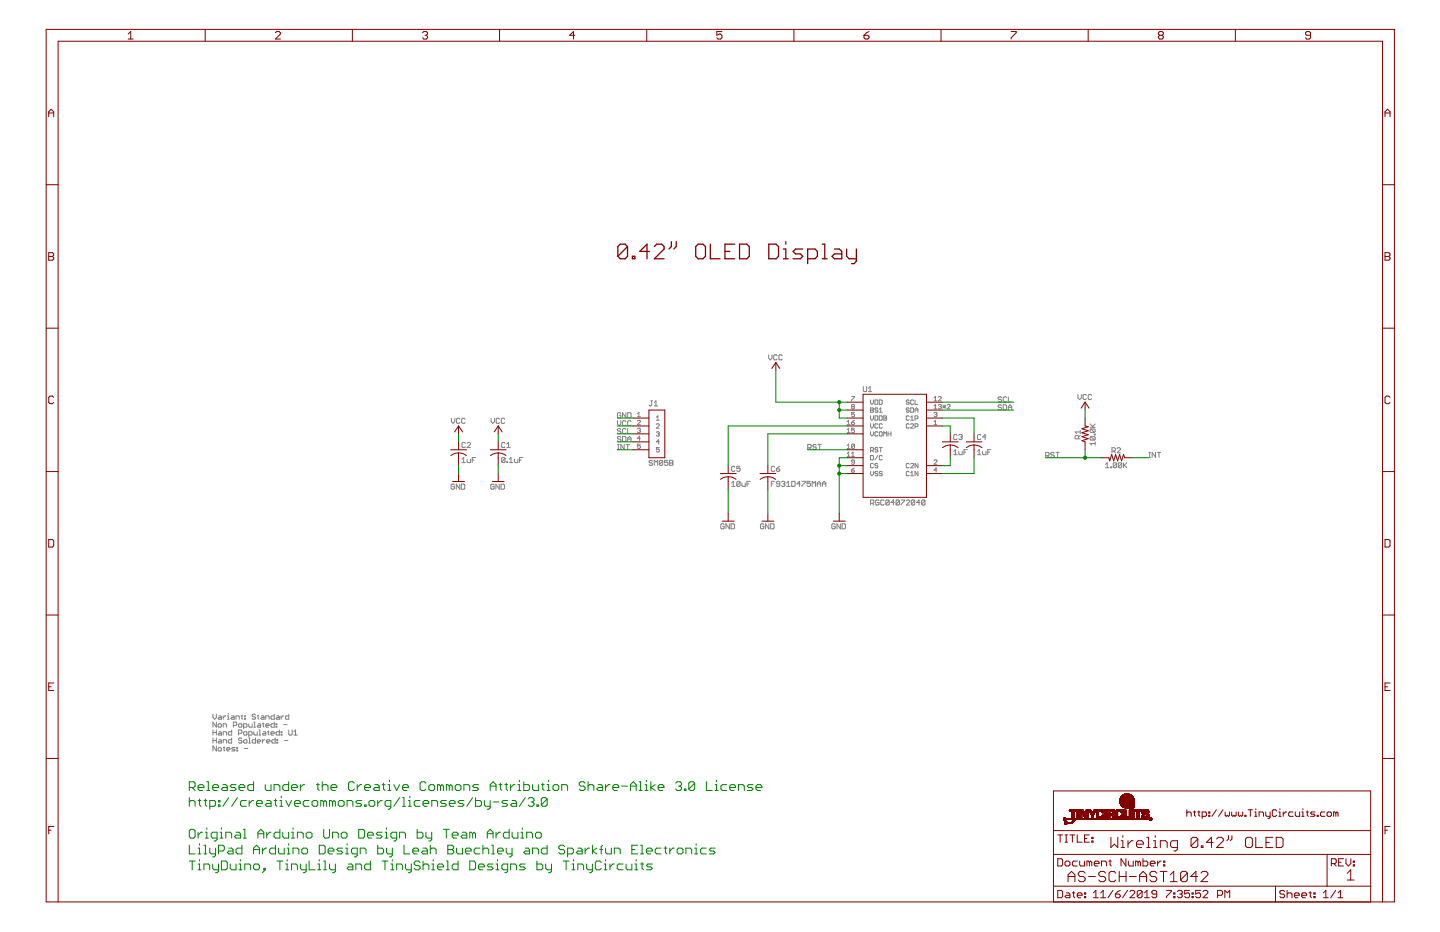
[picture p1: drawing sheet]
<svg xmlns="http://www.w3.org/2000/svg" width="432mm" height="279mm" viewBox="0 0 432 279" stroke-linecap="round" stroke-linejoin="round" font-family="sans-serif">
<g fill="none" stroke="#808080" stroke-width=".3">
<path d="M230.5 106.4v1l.5 .5 .5-.5v-1M233 106.6l-.2-.2h-.5l-.3 .2v1l.3 .3h.5l.2-.3M234.6 106.6l-.3-.2h-.5l-.2 .2v1l.2 .3h.5l.3-.3M255.4 118.9h.8l-.8 1.3M258.9 115.9v1.3l.2 .2h.5l.3-.2v-1.3M260.4 117.4h1M260.4 116.4l.5-.5v1.5M261 119.9v.9l.5 .4 .4-.4v-.9M262.4 119.9h.6l.2 .2v.9l-.2 .2h-.6zM263.7 119.9h.6l.2 .2v.9l-.2 .2h-.6zM274.4 119.9v1.3h.9M280.1 119.3l.4-.4v1.3"/>
<path d="M281.4 119.1l.2-.2 .7 .2-.9 1.1h.9M300.3 119.2l-.2-.2h-.5l-.3 .2 .3 .5h.5l.2 .3-.2 .5h-.5l-.3-.3M301.8 119.2l-.2-.2h-.5l-.3 .2v1l.3 .3h.5l.2-.3M302.4 119v1.5h1M323.2 118.3v1l.5 .5 .6-.5v-1M325.8 118.5l-.3-.2h-.5l-.2 .2v1l.2 .3h.5l.3-.3M327.3 118.5l-.2-.2h-.5l-.3 .2v1l.3 .3h.5l.2-.3M135.4 125.4v1l.5 .5 .5-.5v-1M137.9 125.6l-.3-.2h-.5l-.2 .2v1.1l.2 .2h.5l.3-.2M138.5 138.7h1.1M138.5 137.7l.5-.5v1.5M139.4 125.6l-.2-.2h-.5l-.3 .2v1.1l.3 .2h.5l.2-.2"/>
<path d="M139.6 132.9l-.3-.2h-.5l-.3 .2v1l.3 .3h.5l.3-.3M140.1 137.7v.7l.2 .3h.8v-1M140.1 132.9l.2-.2h.5l.3 .2v.3l-1 1h1M141.6 137.9h.5M142.6 137.2h-1v1.5M147.3 125.4v1l.5 .5 .5-.5v-1M149.8 125.6l-.3-.2h-.5l-.2 .2v1.1l.2 .2h.5l.3-.2M151.3 125.6l-.2-.2h-.5l-.3 .2v1.1l.3 .2h.5l.2-.2M151.4 137.4l-.2-.2h-.5l-.3 .2v1M151.4 132.9l-.2-.2h-.5l-.3 .2v1l.3 .3h.5l.2-.3M151.4 137.4v1l-.2 .3h-.5l-.3-.3M151.4 137.4l-1 1"/>
<path d="M152 138.4h.2v.3h-.2zM152 134.2h1M152 133.2l.5-.5v1.5M152.7 137.7l.5-.5v1.5M152.7 138.7h1M154.3 137.7v.7l.2 .3h.8v-1M155.8 137.9h.5M156.8 137.2h-1v1.5M185.1 134.8h.6M185.1 126.1v1l.6 .5 .5-.5v-1M185.1 133.2h.6M185.4 133.2v1.6"/>
<path d="M186.2 128.7l-.3-.2h-.5l-.3 .2 .3 .5h.5l.3 .3-.3 .5h-.5l-.3-.2M186.2 131.1l-.3-.2h-.5l-.3 .2 .3 .5h.5l.3 .3-.3 .5h-.5l-.3-.3M186.2 124l-.3-.3h-.5l-.3 .3v1l.3 .2h.5l.3-.2v-.5h-.5M186.7 130.9h.7l.3 .2v1l-.3 .3h-.7zM187.2 133.2v1.6l-1-1.6v1.6M187.7 128.7l-.3-.2h-.5l-.2 .2v1.1l.2 .2h.5l.3-.2M187.7 123.7v1.5l-1-1.5v1.5M187.7 126.4l-.3-.3h-.5l-.2 .3v1l.2 .2h.5l.3-.2M187.7 133.2h1M188.2 123.7h.8l.2 .3v1l-.2 .2h-.8zM188.2 128.5v1.5h1M188.2 132.4v-1l.5-.5 .5 .5v1"/>
<path d="M188.2 133.2v1.6M188.2 131.6h1M189.2 126.4l-.2-.3h-.5l-.3 .3v1l.3 .2h.5l.2-.2M191.1 126.2l.3-.2 .6 .2-.9 1.1h.9M191.1 124.1l.5-.5v1.3M191.1 124.9h.9M191.1 128.6l.7-.2 .2 .2-.2 .4M191.6 129h.2M191.8 129l.2 .2-.2 .5-.7-.2M192 133.1h-.9v.7l.5-.2 .4 .2-.2 .7-.7-.3M192 131.4h-.9l.7-.7v1.4M195.2 120.2h.5"/>
<path d="M195.4 120.2v1.2l-.2 .3-.6-.3M195.7 138.3l-.3-.3h-.5l-.3 .5 .3 .3h.5l.3 .5-.3 .2-.8-.2M196.2 139.5v-1.5l.5 .5 .5-.5v1.5M196.2 121.7h1M196.2 120.7l.5-.5v1.5M196.8 127.3l.2-.3 .7 .3-.9 1.1h.9M196.8 129.6l.7-.2 .2 .2-.2 .5M196.8 125.1l.5-.4v1.3M196.8 126h.9M197.3 130.1h.2M197.5 130.1l.2 .2-.2 .4-.7-.2M197.7 134.2h-.9v.6l.5-.2 .4 .2-.2 .7-.7-.2"/>
<path d="M197.7 132.5h-.9l.7-.7v1.3M198.7 138.3l-.2-.3h-.5l-.3 .3v1M198.7 138.3v1l-.2 .2-.8-.2M198.7 138.3l-1 1M200.3 138h-1v.8l.5-.3 .5 .3v.5l-.3 .2-.7-.2M200.8 138h.7l.3 .3-.3 .5 .3 .5-.3 .2h-.7zM200.8 138.8h.7M221.9 139.8h-1v.7l.5-.2 .5 .2v.6l-.2 .2h-.5l-.3-.2M233.8 139.8l-1 .7M242.2 134.3h.8l.2-.3v-.5l-.2-.3h-.8v1.6M242.7 134.3l.5 .5M244.8 133.5l-.3-.3h-.5l-.2 .3 .2 .5h.5l.3 .3-.3 .5h-.5l-.2-.3"/>
<path d="M245.3 133.2h1M245.8 133.2v1.6M254 127.3h.9M254 129.7h.9M254 134.5h.9M254 133.6l.5-.5v1.4M254 126.4l.5-.4v1.3M254 128.8l.5-.4v1.3M254 136l.5-.5v1.3M254 136.8h.9M255.4 126.7h.6l.2 .4-.6 .2zM255.4 136.8h.8"/>
<path d="M255.4 136l.4-.5v1.3M255.6 121.9l-.2-.2 .2-.5 .6 .3-.2 .4M255.6 121.9l-.2 .2 .2 .5 .6-.3-.2-.4M255.6 121.9h.4M256.2 138.5h-.6l-.2-.2 .2-.4 .6 .2v.9l-.2 .2-.6-.2M256.2 123.6h-.8v.7l.6-.2 .2 .6-.2 .2-.6-.2M256.2 128.4h-.8v.6l.6-.2 .2 .7-.2 .2-.6-.2M256.2 133.3l-.6-.2-.2 .2v.9M256.2 133.3v.9l-.2 .3-.6-.3M256.2 133.3l-.8 .9M256.2 126l-.8 .7M261 122.3h.7l.2 .2-.2 .4 .2 .5-.2 .2h-.7z"/>
<path d="M261 124.7v.8l.5 .5 .4-.5v-.8M261 127v.9l.5 .5 .4-.5v-.9M261 129.4v.9l.5 .4 .4-.4v-.9M261 135h.7l.2-.2-.2-.6h-.7v1.3M261 136.6h.7l.2 .2v.8l-.2 .3h-.7zM261 122.9h.7M261.5 135l.4 .5M261.9 139.1l-.2-.2-.7 .2v.9l.3 .3 .6-.3M262.4 124.7h.6l.2 .2v.9l-.2 .2h-.6zM263.2 139.1l-.2-.2-.6 .2 .2 .5 .6 .2-.2 .5-.6-.3M263.2 127.3l-.2-.3-.6 .3v.8l.2 .3 .6-.3M263.2 134.4l-.6-.2-.2 .4 .6 .2 .2 .5-.2 .2-.6-.2"/>
<path d="M263.2 129.6l-.2-.2-.6 .2v.9l.2 .2 .6-.2M263.2 122.5l-.6-.2-.2 .4 .6 .2 .2 .5-.2 .2-.6-.2M263.2 136.6l-.8 1.3M263.7 122.7l.4-.4v1.3M263.7 134.2h.8M263.7 124.7h.6l.2 .2v.9l-.2 .2h-.6zM263.7 123.6h.8M263.9 129.4l.6 .2v.9l-.2 .2-.6-.2v-.9zM264.1 134.2v1.3M264.5 136.8l-.2-.2-.6 .2v.8l.2 .3 .6-.3M264.5 127.3l-.2-.3-.6 .3v.8l.2 .3 .6-.3M265 124.7h.6l.3 .2-.3 .4 .3 .5-.3 .2h-.6z"/>
<path d="M265 130.7v-1.3l.4 .5 .5-.5v1.3M265 125.3h.6M266.3 130.1h.9M266.3 129.4v1.3M267.2 129.4v1.3M272.6 120.1l-.2-.2-.6 .2 .2 .5 .6 .2-.2 .4-.6-.2M272.6 139.1l-.2-.2-.6 .2v.9l.2 .3 .6-.3M272.6 124.9l-.2-.2-.6 .2v.9l.2 .2 .6-.2M272.6 127.3l-.2-.3-.6 .3v.8l.2 .3 .6-.3M272.6 122.5l-.6-.2-.2 .4 .6 .2 .2 .5-.2 .2-.6-.2M273.1 139.1l.2-.2 .6 .2-.8 1.2h.8M273.1 126h.8"/>
<path d="M273.1 127.3l.2-.3 .6 .3-.8 1.1h.8M273.1 122.3h.6l.2 .2v.9l-.2 .2h-.6zM273.1 125.1l.4-.4v1.3M273.9 120.1l-.2-.2-.6 .2v.9l.2 .2 .6-.2M274.4 127.9h.6l.3-.6-.3-.3h-.6v1.4M274.4 123.6v-.9l.4-.4 .5 .4v.9M274.4 125.5h.6l.3-.6-.3-.2h-.6v1.3M274.4 122.9h.9M275.3 138.9v1.4l-.9-1.4v1.4M280.1 120.2h.8M280.1 127.3h.8M280.1 138.1l.2-.2 .6 .2-.8 1.1h.8"/>
<path d="M280.1 126.4l.4-.4v1.3M280.1 121.7l.4-.5v1.4M280.1 123.8l.6-.2 .2 .2-.2 .5M280.1 122.6h.8M280.5 124.3h.2M280.7 124.3l.2 .2-.2 .4-.6-.2M281.4 121.5l.6-.3 .3 .3-.3 .4M281.8 121.9h.2M282 121.9l.3 .2-.3 .5-.6-.3M282.7 121.9h.9M282.7 121.5l.9 .8M283.1 121.5v.8"/>
<path d="M283.6 121.5l-.9 .8M284 121.5l.2-.3 .7 .3-.9 1.1h.9M286 135.3l.5-.5v1.5M286 136.3h1M287 130.5l-.3-.2h-.5l-.2 .2v1l.2 .3h.5l.3-.3M287.5 135.3v.8l.3 .2h.7v-1M287.5 130.5l.3-.2h.5l.2 .2-.2 .5M288 131h.3M288.3 131l.2 .3-.2 .5h-.5l-.3-.3M289.1 135.6h.5M290.1 134.8h-1v1.5M293.1 136.3h1"/>
<path d="M293.1 135.3l.5-.5v1.5M294.1 130.5l-.2-.2h-.5l-.3 .2v1l.3 .3h.5l.2-.3M294.6 135.3v.8l.3 .2h.8v-1M295.7 131h-1.1l.8-.7v1.5M296.2 135.6h.5M297.2 134.8h-1v1.5M300.3 121.6l-.2-.3h-.5l-.3 .6 .3 .2h.5l.2 .5-.2 .3h-.5l-.3-.3M300.8 121.3h.8l.2 .3v1l-.2 .3h-.8zM302.4 122.1h1M302.4 122.9v-1l.5-.6 .5 .6v1M313.6 136.6h.7l.3-.2v-.5l-.3-.3h-.7v1.5M314.1 136.6l.5 .5"/>
<path d="M316.1 135.9l-.3-.3h-.5l-.2 .3 .2 .5h.5l.3 .2-.3 .5h-.5l-.2-.2M316.6 135.6h1M317.1 135.6v1.5M323.4 131.6v-.8l-.2-.3h-.6l-.2 .3v.8h1.5M323.9 129.5h-1.5l.5 .5M323.9 130.5l-.5 .5M323.9 129v1M326.9 128.1h1.5M326.9 127.1l1 1M327.1 128.6h1l.3 .3v.5l-.3 .2M327.1 130.9h1l.3 .3v.5l-.3 .2M327.1 130.9l-.2 .3v.5l.2 .2h1"/>
<path d="M327.1 128.6l-.2 .3v.5l.2 .2h1M327.1 130.9l1 1M327.1 128.6l1 1M328.1 130.1h.3v.3h-.3zM328.4 132.9h-1.5l.5 .6M328.4 132.4v1.1M328.4 127.1l-.8 .7M331.5 139.2l.5-.5v1.5M333.1 140h.2v.2h-.2zM333.4 135.2h.8l.3-.2v-.5l-.3-.3h-.8v1.5M333.9 135.2l.6 .5M334.8 139l-.2-.3h-.5l-.3 .3v1"/>
<path d="M334.8 139v1l-.2 .2h-.5l-.3-.2M334.8 139l-1 1M335 134.5l.2-.3h.5l.3 .3v.2l-1 1h1M336.4 139l-.3-.3h-.5l-.3 .3v1M336.4 139v1l-.3 .2h-.5l-.3-.2M336.4 139l-1.1 1M336.9 138.7v1.5M337.1 139.5l.8 .7M337.9 138.7l-1 1M344.5 137.1h.5M344.5 135.6h.5M344.7 135.6v1.5"/>
<path d="M346.5 135.6v1.5l-1-1.5v1.5M347 135.6h1M347.5 135.6v1.5M136.3 145.4l-.3-.3h-.5l-.2 .3v1l.2 .3h.5l.3-.3v-.5h-.5M137.8 145.1v1.6l-1-1.6v1.6M138.3 145.1h.8l.3 .3v1l-.3 .3h-.8zM148.2 145.4l-.3-.3h-.5l-.2 .3v1l.2 .3h.5l.3-.3v-.5h-.5M149.7 145.1v1.6l-1-1.6v1.6M150.2 145.1h.8l.3 .3v1l-.3 .3h-.8zM217.1 157.3l-.2-.3h-.5l-.3 .3v1l.3 .2h.5l.2-.2v-.5h-.5M218.7 157v1.5l-1-1.5v1.5M219.2 157h.8l.2 .3v1l-.2 .2h-.8z"/>
<path d="M219.4 144.8l.5-.5v1.5M219.4 145.8h1M220.4 140l-.2-.2h-.6l-.2 .2v1.1l.2 .2h.6l.2-.2M221.9 144.5v1.1l-.2 .2h-.5l-.3-.2M221.9 144.5l-.2-.2h-.5l-.3 .2v1.1M221.9 144.5l-1 1.1M222.5 144.8v.8l.2 .2h.8v-1M224 145.1h.5M225 144.3h-1v1.5M229 157.3l-.2-.3h-.5l-.3 .3v1l.3 .2h.5l.2-.2v-.5h-.5M230.6 157v1.5l-1-1.5v1.5M231.1 157h.8l.2 .3v1l-.2 .2h-.8z"/>
<path d="M231.3 145.1h.5M232.3 144.3h-1v1.5M232.3 140l-.2-.2h-.6l-.2 .2v1.1l.2 .2h.6l.2-.2M232.8 140.5h.8l.2 .6-.2 .2h-.5l-.3-.2zM233.8 145.1h-.7l-.3-.3 .3-.5h.5l.2 .2v1.1l-.2 .2h-.5l-.3-.2M234.3 144.5l.3-.2h.5l.3 .2-.3 .6M234.8 145.1h.3M235.1 145.1l.3 .2-.3 .5h-.5l-.3-.2M235.9 145.8h1M235.9 144.8l.5-.5v1.5M237.4 144.3h.8l.2 .2v1.1l-.2 .2h-.8zM240 145.1h-1l.7-.8v1.5"/>
<path d="M240.5 144.3h1l-1 1.5M243 144.3h-1v.8l.5-.3 .5 .3v.5l-.2 .2h-.5l-.3-.2M243.5 145.8v-1.5l.6 .5 .5-.5v1.5M245.1 145.1h1M245.1 145.8v-1l.5-.5 .5 .5v1M246.6 145.1h1M246.6 145.8v-1l.5-.5 .5 .5v1M250.4 157.3l-.2-.3h-.5l-.3 .3v1l.3 .2h.5l.2-.2v-.5h-.5M252 157v1.5l-1-1.5v1.5M252.5 157h.8l.2 .3v1l-.2 .2h-.8zM255.4 140.9h.6l.2 .5-.6 .2zM256.2 140.3l-.8 .6"/>
<path d="M261 150.9h.8l.2-.3v-.5l-.2-.2h-.8v1.5M261 141.3v.9l.5 .4 .4-.4v-.9M261.5 150.9l.5 .5M263.2 141.5l-.6-.2-.2 .5 .6 .2 .2 .4-.2 .2-.6-.2M263.6 150.1l-.3-.2h-.5l-.2 .2v1.1l.2 .2h.5l.3-.2v-.6h-.5M264.5 141.5l-.6-.2-.2 .5 .6 .2 .2 .4-.2 .2-.6-.2M265.1 150.1l-.2-.2h-.5l-.3 .2v1.1l.3 .2h.5l.2-.2M266.6 150.1l-.2-.2h-.5l-.3 .2v1.1M266.6 150.1v1.1l-.2 .2h-.5l-.3-.2M266.6 150.1l-1 1.1M268.2 150.6h-1l.7-.7v1.5M269.7 150.1l-.2-.2h-.6l-.2 .2v1.1"/>
<path d="M269.7 150.1v1.1l-.2 .2h-.6l-.2-.2M269.7 150.1l-1 1.1M270.2 149.9h1.1l-1.1 1.5M271.8 150.1l.2-.2h.5l.3 .2v.3l-1 1h1M272.6 141.5l-.2-.2-.6 .2v.9l.2 .2 .6-.2M273.1 141.8l.4-.5v1.3M273.1 142.6h.8M274.3 150.1l-.3-.2h-.5l-.2 .2v1.1M274.3 150.1v1.1l-.3 .2h-.5l-.2-.2M274.3 150.1l-1 1.1M275.3 141.3v1.3l-.9-1.3v1.3M275.8 150.6h-1l.8-.7v1.5"/>
<path d="M277.4 150.1l-.3-.2h-.5l-.2 .2v1.1M277.4 150.1v1.1l-.3 .2h-.5l-.2-.2M277.4 150.1l-1 1.1M280.9 140.9h-.8l.6-.6v1.3M331.5 140.2h1M63.9 214.1v1l.5 .5 .5-.5v-1M63.9 218.8v1.6M63.9 219.6h1M64.9 216.5v1.5l-1-1.5v1.5M64.9 218.8v1.6M65.4 217.2l.2-.2h.5l.3 .2v.5l-.3 .3h-.5l-.2-.3zM65.6 214.6h.5l.3 .3v.7h-.8l-.2-.2 .2-.3h.8"/>
<path d="M65.6 219.4h.5l.3 .2v.8h-.8l-.2-.3 .2-.2h.8M66.9 218v-1h.8l.2 .2v.8M66.9 214.6v1M67.7 214.6l-.8 .5M68.2 214.6h.3v1M68.2 215.6h.5M68.5 213.8v.3M69.5 218.8v1.6h-.8l-.2-.3v-.5l.2-.2h.8M69.5 214.6h.5l.2 .3v.7h-.7l-.3-.2 .3-.3h.7M70 217.5h.7l.3-.3v-.5l-.3-.2h-.7v1.5M70.8 215.6v-1h.7l.3 .3v.7M71.5 217.2l.3-.2h.5l.2 .2v.5l-.2 .3h-.5l-.3-.3z"/>
<path d="M71.5 219.9h.8l.2-.3v-.5l-.2-.3h-.8v1.6M72.3 214.6h.5M72.5 214.4v1l.3 .2M73 218h.8l.3-.3v-.5l-.3-.2h-.8v1.5M73.3 219.4h.5l.3 .2v.5l-.3 .3h-.5l-.3-.3v-.5zM73.3 214.6h.3v.3h-.3zM73.3 215.4h.3v.2h-.3zM74.6 217v.7l.2 .3h.8v-1M76.1 218h.5M76.1 216.5h.3v1.5M76.1 219.4v.7l.3 .3h.7v-1M76.6 214.4l-.2-.3h-.5l-.3 .3 .3 .5h.5l.2 .2-.2 .5h-.5l-.3-.2"/>
<path d="M77.1 214.6h.5M77.4 217h.5l.2 .2v.8h-.7l-.3-.3 .3-.2h.7M77.4 214.4v1l.2 .2M77.7 218.8h.2v1.6M78.4 214.6h.5l.3 .3v.7h-.8l-.2-.2 .2-.3h.8M78.7 217h.5M78.9 216.7v1l.3 .3M78.9 219.4h.5l.3 .2v.8h-.8l-.2-.3 .2-.2h.8M79.7 217.5h1l-.2-.5h-.6l-.2 .2v.5l.2 .3h.6M79.7 215.6v-1h.8l.2 .3v.7M80.2 219.4h.5M80.5 219.1v1l.2 .3"/>
<path d="M81.2 219.9h1.1l-.3-.5h-.5l-.3 .2v.5l.3 .3h.5M82.3 216.5v1.5h-.8l-.3-.3v-.5l.3-.2h.8M82.3 214.1v1.5h-.8l-.3-.2v-.5l.3-.3h.8M82.8 217.7h.2v.3h-.2zM82.8 217h.2v.2h-.2zM83 214.6h.5l.3 .3v.7h-.8l-.2-.2 .2-.3h.8M83.8 218.8v1.6h-.8l-.2-.3v-.5l.2-.2h.8M84.3 219.4h.2v.2h-.2zM84.3 214.6v1M85 214.6l-.7 .5M85.1 217.2h1M86.6 218.8v1.3l.2 .3h.6l.2-.3v-1.3"/>
<path d="M86.6 214.1v1.5h-.8l-.2-.2v-.5l.2-.3h.8M88.1 219.4l.5-.6v1.6M63.9 221.2v1.6M63.9 222h1M64.9 223.6v1.5l-1-1.5v1.5M64.9 221.2v1.6M65.6 221.7h.5l.3 .3v.8h-.8l-.2-.3 .2-.3h.8M65.6 224.1h.5l.3 .3v.5l-.3 .2h-.5l-.2-.2v-.5zM66.9 220.4v-1h.8l.2 .2v.8M66.9 222.8v-1.1h.8l.2 .3v.8M66.9 224.1h.5M67.2 223.9v1l.2 .2"/>
<path d="M67.9 224.6h1.1l-.3-.5h-.5l-.3 .3v.5l.3 .2h.5M69.5 221.2v1.6h-.8l-.2-.3v-.5l.2-.3h.8M70.5 224.1h-.8l-.2 .3 .2 .2h.5l.3 .3-.3 .2h-.7M71 224.1h.3v.3h-.3zM71 224.9h.3v.2h-.3zM72.5 221.5l-.2-.3h-.5l-.3 .5 .3 .3h.5l.2 .5-.2 .3h-.5l-.3-.3M73.3 221.7h.5l.3 .3v.5l-.3 .3h-.5l-.3-.3v-.5zM73.3 224.4h1M74.6 220.4h.8l.2-.3v-.5l-.2-.2h-.8v1.5M74.6 222.8h.5M74.6 221.2h.2v1.6M76.6 221.2v1.6h-.7l-.3-.3v-.5l.3-.3h.7"/>
<path d="M77.1 222.2h1l-.2-.5h-.5l-.3 .3v.5l.3 .3h.5M77.7 220.4h.5M78.7 221.7v1.1M79.4 221.7l-.7 .5M79.9 222.2h1.1l-.3-.5h-.5l-.3 .3v.5l.3 .3h.5M82.5 221.2v1.6h-.8l-.2-.3v-.5l.2-.3h.8M83 221.7h.3v.3h-.3zM83 222.5h.3v.3h-.3zM84.3 220.1h.2v.3h-.2zM85.3 222h1M88.1 220.4h1"/>
</g>
<g fill="none" stroke="#800000" stroke-width=".3">
<path d="M13.8 8.8h404.3v261.6h-404.3zM38.4 10.2l.8-.7v2.2M38.4 11.7h1.5M61.5 8.8v3.6M82.6 9.8l.4-.3h.7l.4 .3v.4l-1.5 1.5h1.5M105.7 8.8v3.6M126.7 9.8l.4-.3h.7l.4 .3v.4l-.4 .4M127.4 10.6h.4M127.8 10.6l.4 .4v.3l-.4 .4h-.7l-.4-.4M149.8 8.8v3.6M172.3 10.6h-1.5l1.2-1.1v2.2M193.9 8.8v3.6"/>
<path d="M216.5 9.5h-1.6v1.1l.8-.4h.4l.4 .4v.7l-.4 .4h-.8l-.4-.4M238.1 8.8v3.6M259.1 10.6h1.1l.4 .4v.3l-.4 .4h-.7l-.4-.4zM260.6 9.5l-.8 .3-.7 .8M282.2 8.8v3.6M303.2 9.5h1.5v.3l-1.5 1.5v.4M326.3 8.8v3.6M347.7 10.6l-.4 .4v.3l.4 .4h.8l.3-.4v-.3l-.3-.4M347.7 10.6l-.4-.4v-.4l.4-.3h.8l.3 .3v.4l-.3 .4M347.7 10.6h.8M370.4 8.8v3.6M393 10.6h-1.2l-.3-.4v-.4l.3-.3h.8l.4 .3v1.5l-.4 .4h-.8l-.3-.4"/>
<path d="M14.6 35v-1.5l.7-.8 .8 .8v1.5M14.6 33.9h1.5M415.3 33.9h1.5M415.3 35v-1.5l.8-.8 .7 .8v1.5M13.8 55.4h3.6M414.6 55.4h3.5M14.6 75.7h1.1l.4 .4v.4l-.4 .4 .4 .3v.4l-.4 .4h-1.1zM14.6 76.9h1.1M415.3 75.7h1.2l.3 .4v.4l-.3 .4 .3 .3v.4l-.3 .4h-1.2zM415.3 76.9h1.2M13.8 98.4h3.6M414.6 98.4h3.5"/>
<path d="M16.1 119.1l-.4-.4h-.7l-.4 .4v1.5l.4 .4h.7l.4-.4M232.6 108.7l1.2 1.8M232.6 108.7l-1.2 1.8M232.6 108.7v2.4M258.8 118.2h19v30.9h-19zM416.8 119.1l-.3-.4h-.8l-.4 .4v1.5l.4 .4h.8l.3-.4M135.1 134.8h4.8M137.5 135.8l1.5 .3 .8 .5M137.5 135.8l-1 .1-1.3 .7M137.5 127.7v2.4M137.5 132.5v2.3M137.5 135.8v3.8"/>
<path d="M137.5 127.7l1.2 1.8M137.5 127.7l-1.2 1.8M147 134.8h4.8M149.4 135.8l1.5 .3 .8 .5M149.4 135.8l-1 .1-1.3 .7M149.4 127.7v2.4M149.4 132.5v2.3M149.4 135.8v3.8M149.4 127.7l1.2 1.8M149.4 127.7l-1.2 1.8M189.8 134.8h4.8M189.8 125.3h4.8"/>
<path d="M189.8 127.7h4.8M189.8 130.1h4.8M189.8 132.5h4.8M194.6 122.9h4.7v14.3h-4.7zM218.4 139.6v2.4M230.3 139.6v2.4M254 134.8h4.8M254 137.2h4.8M254 122.9h4.8M254 125.3h4.8M254 127.7h4.8M254 130.1h4.8"/>
<path d="M254 139.6h4.8M254 120.6h4.8M277.8 122.9h4.8M277.8 125.3h4.8M277.8 127.7h4.8M277.8 139.6h4.8M277.8 120.6h4.8M282.6 132.5h4.7M282.6 134.2l.9-.5 1.4-.3v3.8M284.9 133.4l1 .1 1.4 .7M284.9 130.1v2.4M289.7 132.5h4.8"/>
<path d="M289.8 134.2l.8-.5 1.5-.3v3.8M292.1 133.4l1 .1 1.3 .7M292.1 130.1v2.4M325.4 125.3v2.4l.9 .2-1.9 .6 1.9 .6-1.9 .6 1.9 .6-1.9 .6 1.9 .6-1.9 .6 1 .4v2.3M325.4 120.6v2.3M325.4 120.6l1.2 1.7M325.4 120.6l-1.2 1.7M330.1 137.2h2.4l.3 1 .6-1.9 .5 1.9 .6-1.9 .6 1.9 .6-1.9 .6 1.9 .6-1.9 .4 .9h2.4M13.8 141.4h3.6M135.7 144.4h3.6M137.5 142v2.4M147.6 144.4h3.6"/>
<path d="M149.4 142v2.4M216 142h4.7M216.6 156.2h3.6M218.4 142.9l1.4 .3 .9 .5M218.4 142.9l-1 .1-1.4 .7M218.4 142.9v3.8M218.4 153.9v2.3M227.9 142h4.7M228.5 156.2h3.6M230.3 142.9l1.4 .3 .9 .5M230.3 142.9l-1 .1-1.4 .7M230.3 142.9v3.8"/>
<path d="M230.3 153.9v2.3M249.9 156.2h3.5M251.7 153.9v2.3M254 142h4.8M277.8 142h4.8M414.6 141.4h3.5M14.6 161.8h1.1l.4 .3v1.5l-.4 .4h-1.1zM415.3 161.8h1.2l.3 .3v1.5l-.3 .4h-1.2zM13.8 184.4h3.6M414.6 184.4h3.5M14.6 205.9h.7M16.1 204.7h-1.5v2.3h1.5"/>
<path d="M415.3 205.9h.8M416.8 204.7h-1.5v2.3h1.5M13.8 227.4h3.6M335.8 239.8h3.3M335.8 239.6l3.3 .1M335.9 239.6h3.2M335.9 239.5h3.1M335.9 239.5h3M335.9 239.4h2.9M335.9 239.3h2.8M336 239.2h2.7M336 239.2h2.6"/>
<path d="M336 239.1h2.5M336.1 239h2M336.1 239h1.9M336.2 238.8h1.7M336.3 238.8h1.6M336.3 238.7h1.6M336.4 238.6h1.5M336.8 238.3h2.3M336.9 238.3h2.1M337 238.2h1.9M337.2 238.1h1.5M337.7 238h.6"/>
<path d="M337.7 239.9l-1.9 .1M337.8 239.9h-2M337.9 240h.1M337.9 238.5l-1.4 .1M337.9 238.4l-1.3 .1M338 238.7h.4M338 238.6h.4M338 238.4h-1.4M338.1 239.9h1.1M338.1 238.8h.2M338.1 238.6h.2M338.2 239.9h1"/>
<path d="M338.4 238.4h.8M338.5 238.4l.8 .1M338.5 238.5l.9 .1M338.6 238.8h1M338.6 238.9l1.1 .1M338.6 238.7h.9M338.6 238.6h.8M338.7 239h1M338.7 239l1.1 .1M338.8 239.1l1.1 .1M338.9 239.2h1M339 239.3h.9"/>
<path d="M339 239.3l.9 .1M339.1 239.4h.9M339.2 239.8h-3.4M339.2 239.5h.8M339.3 239.6h.7M339.3 239.6l.7 .1M339.3 239.9h.8M339.3 239.8h.7M339.3 239.7h.7M414.6 227.4h3.5M14.6 248.9h.7M16.1 247.8h-1.5v2.2"/>
<path d="M315.9 256.1h95.1M315.9 249h95.1M317.2 257.4h1.1l.3 .4v1.4l-.3 .4h-1.1zM317.2 250.3h1.4M317.9 250.3v2.2M318.9 245.6l.2 .1M318.9 245.6h.2M318.9 245.7h.3M318.9 245.8h.7M319 245.3h.6M319 245.9h.6M319.1 245.9h.4"/>
<path d="M319.1 245.5h-.2M319.2 245.2h.2M319.2 245.4l-.3 .1M319.3 246.8l.3 .1M319.3 246.8h.2M319.3 246.7h.1M319.3 246.5h.7M319.3 246.9h.6M319.3 245.4l.4 .1M319.3 246.4h.6M319.4 258.5l.3-.4h.8l.3 .4v.7l-.3 .4h-.8l-.3-.4zM319.4 250.3h.7"/>
<path d="M319.4 252.5h.7M319.4 247h.5M319.4 246.4h.4M319.4 247.1h.4M319.4 245.5h25.4M319.5 246.6h-.2M319.5 245.7h25.3M319.5 245.6h25.3M319.6 246.5l-.3 .1M319.6 245.4h-.7M319.7 246.5l.3 .1M319.7 245.7h-.3"/>
<path d="M319.7 250.3v2.2M319.8 246.6h1.8M320 246.8l-.3 .1M320.7 243.1h2M320.7 243h2M320.7 242.9h2M320.7 242.8h2M320.7 243.2h2M320.7 242.8h1.9M320.8 250.3h1.5M321.4 243.2h.6M321.4 243.4h.6"/>
<path d="M321.4 244.7h.6M321.4 243.8h.6M321.4 244.4h.6M321.4 244.1h.6M321.4 246.8h-1.6M321.4 245.2h.6M321.4 245.1h.6M321.4 245h.6M321.4 244.9h.6M321.4 244.8h.6M321.4 244.6h.6M321.4 244.5h.6"/>
<path d="M321.4 244.3h.6M321.4 244.2h.6M321.4 244h.6M321.4 243.9h.6M321.4 243.7h.6M321.4 243.6h.6M321.4 243.5h.6M321.4 243.3h.6M321.5 246.7h-1.7M321.6 250.3v2.2M321.7 246.5l-.4 .1M321.7 246.5h-.3"/>
<path d="M321.8 246.4h-.3M321.9 246.3l-.3 .1M321.9 245.3h-.4M322 246.2l-.4 .1M322 246.2h-.3M322.1 246.1h-.3M322.2 246l-.3 .1M322.3 245.9l-.4 .1M322.3 245.9h-.3M322.4 245.8h-.3M322.5 245.7h-.3M322.9 243.4h.5"/>
<path d="M322.9 244.7h.5M322.9 243.8h.5M322.9 244.4h.5M322.9 244.1h.5M322.9 245.2h.5M322.9 245.1h.5M322.9 245h.5M322.9 244.9h.5M322.9 244.8h.5M322.9 244.6h.5M322.9 244.5h.5M322.9 244.3h.5"/>
<path d="M322.9 244.2h.5M322.9 244h.5M322.9 243.9h.5M322.9 243.7h.5M322.9 243.6h.5M322.9 243.5h.5M322.9 243.3h.5M322.9 243.2h.5M322.9 243.1h.5M322.9 243h.5M322.9 242.9h.5M322.9 242.8h.5"/>
<path d="M322.9 245.3h.5M323 242.8h.3M323 250.3v2.2h1.5M323 258.1h-1.1l-.3 .4v.7l.3 .4h1.1M323.7 258.1v1.1l.4 .4h1.1v-1.5M323.8 242.9h1M323.8 243.4h.5M323.8 244.7h.5M323.8 243.8h.5M323.8 244.4h.5M323.8 244.1h.5M323.8 245.2h.5"/>
<path d="M323.8 245.1h.5M323.8 245h.5M323.8 244.9h.5M323.8 244.8h.5M323.8 244.6h.5M323.8 244.5h.5M323.8 244.3h.5M323.8 244.2h.5M323.8 244h.5M323.8 243.9h.5M323.8 243.7h.5M323.8 243.6h.5"/>
<path d="M323.8 243.5h.5M323.8 243.4h1.2M323.8 243.2l1.2 .1M323.8 243.2h1.1M323.8 243.1h1.1M323.8 243l1 .1M323.8 242.9l1 .1M323.8 242.8h.9M323.9 245.3h.4M323.9 242.8h.7M324.4 243.4h.6M324.4 243.5h.7"/>
<path d="M324.5 243.5h.6M324.5 243.6l.6 .1M324.6 243.7h.6M324.6 243.8h.6M324.6 243.8l.6 .1M324.7 243.9l.6 .1M324.7 244h.6M324.8 244.1h.6M324.8 244.1l.6 .1M324.8 244.2l.6 .1M324.9 244.3h.6M324.9 244.4h.6"/>
<path d="M325 244.4h.5M325 244.5h.6M325 244.6h.6M325.1 244.7h.5M325.1 244.7h1.1M325.1 244.8h1.1M325.2 244.9h1M325.2 251.4h.7M325.2 245h1M325.3 245h.9M325.3 245.2h.9M325.3 245.1h.9"/>
<path d="M325.4 245.3h.8M325.7 243.4h.5M325.7 244.7h.5M325.7 243.3h.5M325.7 243.2h.5M325.7 243.1h.5M325.7 243h.5M325.7 242.9h.5M325.7 242.8h.5M325.8 243.8h.4M325.8 244.4h.4M325.8 244.1h.4"/>
<path d="M325.8 244.6h.4M325.8 244.5h.4M325.8 244.3h.4M325.8 244.2h.4M325.8 244h.4M325.8 243.9h.4M325.8 243.7h.4M325.8 243.6h.4M325.8 243.5h.4M325.8 242.8h.4M326.5 242.8h.5M326.5 242.9h.5"/>
<path d="M326.5 242.8h.4M326.5 242.9l.6 .1M326.5 243h.6M326.6 243.1h.6M326.6 243.2h.6M326.7 250.3h-1.5v2.2h1.5M326.7 258.5l-.4-.4h-.4v1.5M326.7 258.5l.3-.4 .4 .4v1.1M326.7 258.5v1.1M326.7 243.2l.6 .1M326.7 243.3l.6 .1M326.8 243.4h.6"/>
<path d="M326.8 243.5h.6M326.9 243.5l.5 .1M326.9 243.6h.6M326.9 243.7h.6M327 243.8h1.2M327 243.8h1.1M327 243.9h1.1M327.1 244h.9M327.2 244.1h.8M327.2 244.2h.7M327.3 244.3h.6M327.3 244.7h.5"/>
<path d="M327.3 244.4h.5M327.3 245.1h.5M327.3 245h.5M327.3 244.9h.5M327.3 244.8h.5M327.3 244.6h.5M327.3 244.5h.5M327.3 245.3h.5M327.4 251h.4v.4h-.4zM327.4 252.1h.4v.4h-.4zM327.6 243.7h.6M327.8 245.2h-.5"/>
<path d="M327.9 244.1l-.7 .1M328.1 258.9h1.5v-.4l-.4-.4h-.7l-.4 .4v.7l.4 .4h.7M328.1 242.8h.6M328.2 242.8h.5M328.2 243.6l-.5 .1M328.3 243.5l-.6 .1M328.3 243.5h-.6M328.4 243.4h-.6M328.5 243.2l-.6 .1M328.5 243.2h-.6M328.6 243.1h-.6M328.6 243h-.6"/>
<path d="M328.7 243h-.7M328.7 242.9h-.6M328.8 243.8h.6M328.8 244.4h.6M328.8 244.1h.6M328.8 244.6h.6M328.8 244.5h.6M328.8 244.3h.6M328.8 244.2h.6M328.8 244h.6M328.8 243.9h.6M328.8 243.7h.6"/>
<path d="M328.8 243.6h.6M328.8 243.5h.6M328.9 244.7l.6 .1M328.9 244.8l.7 .1M328.9 244.7h.5M328.9 244.9h2.1M328.9 245h2M328.9 243.1h2M329 245h1.9M329 243.1h1.9M329 245.1h1.9M329 243h1.9"/>
<path d="M329.1 245.2h1.7M329.1 242.9h1.7M329.2 245.3h1.5M329.2 242.8h1.5M329.4 242.8h1.2M329.4 243.4h-.6M329.4 245.3h1.1M329.4 243.3l-.5 .1M329.6 243.2l-.7 .1M329.6 242.7h.7M330.3 259.6v-1.5h1.1l.4 .4v1.1M330.3 244.9h.7"/>
<path d="M330.3 243.2l.7 .1M330.4 243.3l.6 .1M330.5 243.4h.5M330.5 244.7h.5M330.5 243.5h.5M330.5 244.4h.5M330.5 244.6h.5M330.5 244.5h.5M330.5 243.6h.5M330.9 243.2h-2M331 244.7l-.6 .1M331.3 243.4h.5"/>
<path d="M331.3 244.7h.5M331.3 243.8h.5M331.3 244.4h.5M331.3 244.1h.5M331.3 245.2h.5M331.3 245.1h.5M331.3 245h.5M331.3 244.9h.5M331.3 244.8h.5M331.3 244.6h.5M331.3 244.5h.5M331.3 244.3h.5"/>
<path d="M331.3 244.2h.5M331.3 244h.5M331.3 243.9h.5M331.3 243.7h.5M331.3 243.6h.5M331.3 243.5h.5M331.3 243.3h.5M331.3 243.2h.5M331.3 243.1h.5M331.3 243h.5M331.3 242.9h.5M331.3 242.8h.5"/>
<path d="M331.3 242.8h.4M331.3 245.3h.4M331.8 245.3h-.5M332.2 243.4h.5M332.2 244.7h.5M332.2 243.8h.5M332.2 244.4h2M332.2 245.2h.5M332.2 245.1h.5M332.2 245h.5M332.2 244.9h.5M332.2 244.8h.5"/>
<path d="M332.2 244.6h.5M332.2 244.5h2.1M332.2 244.4l2 .1M332.2 244.3h1.9M332.2 244h.6M332.2 243.9h.5M332.2 243.7h.5M332.2 243.6h.5M332.2 243.5h.5M332.2 243.3l.5 .1M332.2 243.3h2.1M332.2 243.1h2.1"/>
<path d="M332.2 243h2M332.2 242.9l2 .1M332.2 242.9h1.9M332.2 242.8h1.8M332.2 245.3h.5M332.2 242.8h1.6M332.3 245.3h.4M332.5 258.1h.7M332.9 257.8v1.4l.3 .4M333.1 251v3.1l1.1-1 1 1v-3.1M333.7 244.6h.6M333.7 244.7h.6"/>
<path d="M333.7 243.3l.6 .1M333.8 244.7h.5M333.8 243.4h.5M333.8 245.3h.5M333.8 245.2h.5M333.8 245.1h.5M333.8 245h.5M333.8 244.9h.5M333.8 244.8h.5M333.8 243.6h.5M333.8 243.5h.5M333.8 245.3h.4"/>
<path d="M334.1 244.2h-1.9M334.2 244.1l-2 .1M334.2 244.1h-2M334.3 244h-.8M334.3 243.2h-2.1M334.3 243.9h-.6M334.3 243.8l-.6 .1M334.3 243.8h-.5M334.3 243.7h-.5M334.3 243.5h-.5M334.6 243.8h.5M334.6 244.4h.5"/>
<path d="M334.6 244.1h.5M334.6 244.5h.5M334.6 244.3h.5M334.6 244.2h.5M334.6 244h.5M334.6 243.9h.5M334.6 243.7h.5M334.6 243.6h.5M334.6 243.4h.5M334.6 244.7h.5M334.6 244.6h.5M334.6 243.5h.5"/>
<path d="M334.6 244.7l.6 .1M334.6 244.8l.7 .1M334.6 245h2.1M334.6 244.9h2.1M334.6 243.2h2.1M334.6 243.1h2.1M334.7 243.1h1.9M334.8 245.1h1.8M334.8 243h1.8M334.8 245.2h1.7M334.8 242.9h1.7M334.9 245.3h1.5"/>
<path d="M334.9 242.8h1.6M335.1 242.8h1.2M335.1 245.3h1.1M335.2 243.3l-.6 .1M335.3 243.2l-.7 .1M335.3 242.7h.8M335.8 240.4h.5M335.8 240.3h1.9M335.8 240.2h1.9M335.8 240.1h1.9M335.8 240h1.9M335.8 240.6h.5"/>
<path d="M335.8 240.5h.5M335.9 240.7h.4M335.9 240.8l1.3 .1M335.9 240.8h.5M335.9 240.9l1.4 .1M336 241h1.5M336 241.1h1.7M336 241.1l1.9 .1M336 244.9h.7M336 243.2l.7 .1M336.1 241.2l1.9 .1M336.1 241.3h2"/>
<path d="M336.1 244.8h.6M336.2 243.4h.5M336.2 243.5h.5M336.2 243.3l.5 .1M336.2 241.4h1.9M336.2 252h.5v2.1M336.2 254.1h1M336.2 244.7h.5M336.2 244.6h.5M336.2 243.6h.5M336.2 244.5h.5M336.2 244.4h.5"/>
<path d="M336.2 241.4l2 .1M336.3 241.5l2 .1M336.3 240.5h-.5M336.4 241.6h2M336.4 240.3h-.6M336.4 240.5h.3M336.4 241.7h2.1M336.4 240.6h.3M336.5 240.4h.1M336.5 241.7l2 .1M336.5 240.7h.1M336.6 241.8l2 .1"/>
<path d="M336.7 245h-2M336.7 240.8h.2M336.7 250.5v.5M336.7 241.9h2M336.7 240.3l1.1 .1M336.8 240.4h1.3M336.8 240.5h1.4M336.8 242h2M336.8 240.5l1.5 .1M336.9 240.6l1.4 .1M337 242l1.8 .1M337 243.4h.6"/>
<path d="M337 244.7l.6 .1M337 243.8h.6M337 244.4h.6M337 244.1h.6M337 244.9h2.2M337 244.8l.8 .1M337 244.7h.6M337 244.5h.6M337 244.3h.6M337 244.2h.6M337 244h.6M337 243.9h.6"/>
<path d="M337 243.7h.6M337 243.6h.6M337 243.5h.6M337 243.3h.6M337 243.2h.6M337 243.1h.6M337 243h.6M337 242.9h.6M337 242.8h.6M337.1 242.8h.4M337.1 245h2M337.1 240.7h1.3"/>
<path d="M337.1 242.1l1.8 .1M337.2 245.1h1.8M337.3 245.2h1.7M337.3 245.3h1.6M337.3 240.8h1.2M337.4 242.2h1.5M337.4 240.8l1.2 .1M337.6 244.6h-.6M337.6 245.3h1M337.6 257.4v2.2l-1.5-2.2v2.2M337.6 240.9l1.1 .1M337.8 240.1h.3"/>
<path d="M337.8 240.2h.3M337.8 241h1M337.9 240.2h.1M338 241.1h.8M338.1 241.1l.8 .1M338.2 241.2l.8 .1M338.2 240.2h.9M338.2 240h1M338.2 240.1h1M338.2 252v2.1M338.2 241.3h.8M338.2 240.3h.9"/>
<path d="M338.3 241.4h.8M338.3 240.4h.8M338.3 258.1v1.1l.4 .4h1.1v-1.5M338.4 240.5h.7M338.4 241.4l.8 .1M338.5 241.5l.8 .1M338.5 240.5h.6M338.5 240.6h.6M338.6 241.6h.7M338.6 240.7h.6M338.6 244.7h.6M338.6 241.7h.8"/>
<path d="M338.7 243.4h.5M338.7 243.8h.5M338.7 244.4h.5M338.7 244.1h.5M338.7 244.6h.5M338.7 244.5h.5M338.7 244.3h.5M338.7 244.2h.5M338.7 244h.5M338.7 243.9h.5M338.7 243.7h.5M338.7 243.6h.5"/>
<path d="M338.7 243.5h.5M338.7 243.3h.5M338.7 243.2h.5M338.7 243.1h.5M338.7 243h.5M338.7 242.9h.5M338.7 242.8h.5M338.7 241.7l.8 .1M338.7 240.8h.6M338.8 241.8l.8 .1M338.8 240.8l.5 .1M338.9 241.9h.7"/>
<path d="M338.9 240.9l.5 .1M338.9 242h.8M338.9 241h.6M339 242l.8 .1M339 241.1h.6M339.1 242.1h.8M339.1 241.1l.5 .1M339.2 242.2h.7M339.2 241.2l.5 .1M339.2 240.2h-1M339.2 244.8l-.8 .1M339.2 244.7l-.6 .1"/>
<path d="M339.2 241.3h.6M339.3 241.4h.6M339.3 240.6h.8M339.3 240.5h.8M339.3 240.4h.8M339.3 240.3h.8M339.3 240.2h.8M339.3 240.1h.8M339.3 240h.8M339.4 241.4l.6 .1M339.4 240.7h.7M339.4 241.5l.6 .1"/>
<path d="M339.4 240.8h.7M339.5 241.6h.6M339.5 240.8h.6M339.6 243.4h.5M339.6 244.7h.5M339.6 243.8h.5M339.6 244.4h.5M339.6 244.1h.5M339.6 245.3h.5M339.6 245.2h.5M339.6 245.1h.5M339.6 245h.5"/>
<path d="M339.6 244.9h.5M339.6 244.8h.5M339.6 244.6h.5M339.6 244.5h.5M339.6 244.3h.5M339.6 244.2h.5M339.6 244h.5M339.6 243.9h.5M339.6 243.7h.5M339.6 243.6h.5M339.6 243.5h.5M339.6 243.3h.5"/>
<path d="M339.6 243.2h.5M339.6 243.1h.5M339.6 243h.5M339.6 242.9h.5M339.6 242.8h.5M339.6 241.7h.5M339.6 240.9h.5M339.6 245.3h.4M339.7 241.7h.4M339.7 241h.4M339.7 241.8h.4M339.7 241.1h.4"/>
<path d="M339.8 252h-.5l-1.1 1.1M339.8 241.1h.3M339.8 241.9h.3M339.9 242h.2M339.9 241.2h.2M339.9 241.3h.2M340 242.1h.1M340.3 243.1h2M340.3 243h2M340.3 242.9h2M340.3 242.8h2M340.3 243.2h2"/>
<path d="M340.4 242.8h1.9M340.4 243.2h1.2M340.8 253.1h2v-.6l-.5-.5h-1l-.5 .5v1.1l.5 .5h1M341 243.4h.6M341 244.7h.6M341 243.8h.6M341 244.4h.6M341 244.1h.6M341 245.2h.6M341 245.1h.6M341 245h.6M341 244.9h.6"/>
<path d="M341 244.8h.6M341 244.6h.6M341 244.5h.6M341 244.3h.6M341 244.2h.6M341 244h.6M341 243.9h.6M341 243.7h.6M341 243.6h.6M341 243.5h.6M341 243.3h.6M341.1 245.3h.4"/>
<path d="M341.3 258.5l-.4-.4h-.4v1.5M341.3 258.5v1.1M341.3 258.5l.3-.4 .4 .4v1.1M341.6 245.3h-.5M341.7 243.2h.6M342.4 244.7h.6M342.4 244.8l.6 .1M342.4 244.6h.6M342.4 244.5h.6M342.4 243.4h.6M342.4 244.9h2.1M342.4 243.6h.6"/>
<path d="M342.4 243.5h.6M342.4 243.3h.6M342.5 245h2M342.5 244.5h.4M342.5 243.7h.6M342.5 243.8h1.4M342.5 245h1.9M342.5 243.1h1.9M342.5 245.1h1.9M342.5 243.9l1.9 .1M342.5 243.8l1.7 .1M342.5 243h1.9"/>
<path d="M342.6 244h1.8M342.6 245.2h1.7M342.6 242.9h1.7M342.6 244.1h1.9M342.7 245.3h1.5M342.7 242.8h1.5M342.7 257.4v2.2h1.1l.4-.4v-.7l-.4-.4h-1.1M342.8 244.1l1.7 .1M342.8 242.8h1.3M342.9 245.3h1.1M342.9 244.2h1.6M343.1 243.2l-.7 .1"/>
<path d="M343.1 242.7h.8M343.2 243.2h-.7M343.8 243.2h.7M343.8 244.3h.7M343.9 254.1h1M343.9 251h.5v3.1M343.9 244.9h.6M343.9 243.2h.6M343.9 243.4h.6M343.9 243.3h.6M344 244.4h.5M344 244.7h.5"/>
<path d="M344 244.6h.5M344 244.5h.5M344.5 243.5h-.5M344.5 244.7l-.5 .1M344.6 245.7h.3M344.7 245.8h.6M344.7 245.3h.6M344.7 245.9h.5M344.8 245.2h.3M344.9 245.4l-.3 .1M344.9 245.9h.2M344.9 258.9h1.5v-.4l-.4-.4h-.7l-.4 .4v.7l.4 .4h.7"/>
<path d="M345.1 245.4h.3M345.2 245.7h.2M345.2 245.6h.2M345.2 245.5h.2M345.3 245.4h-.6M345.4 245.7h-.3M345.9 252h.5v2.1M345.9 254.1h1M346.4 250.5v.5M347.1 258.1v1.5M347.9 254.1v-2.1h1.6l.5 .5v1.6M348.2 258.1h-.4l-.7 .8"/>
<path d="M348.9 259.2h.4v.4h-.4zM348.9 258.1h.4v.4h-.4zM353.1 254.1h-1.6l-.5-.5v-1.1l.5-.5h1.6v2.6l-.5 .5h-.6M355.9 242.8v1.9M355.9 243.8l.3-.4h.7l.3 .4v.9M357.8 243.4h.7M358.2 243.1v1.3l.3 .3M359.2 243.4h.6M359.2 251.5v2.1l-.5 .5h-1l-.6-.5M359.2 251.5l-.5-.5h-1l-.6 .5v2.1M359.2 251.5l-2.1 2.1M359.5 243.1v1.3l.3 .3"/>
<path d="M360.2 253.6h.5v.5h-.5zM360.5 244.7h1l.3-.3v-.6l-.3-.4h-1v2M362.5 243.4h.3v.4h-.3zM362.5 244.4h.3v.3h-.3zM363.8 252.5h-2.1l1.6-1.5v3.1M364.7 242.8l-1.3 1.9M364.8 251.5l.5-.5h1l.5 .5v.5l-2 2.1h2M366.7 242.8l-1.3 1.9M367.4 243.4v1l.3 .3 .3-.3 .4 .3 .3-.3v-1M368.4 250.5v1l-.5 .5M369.3 243.4v1l.4 .3 .3-.3 .3 .3 .4-.3v-1M369.4 250.5v1l-.5 .5"/>
<path d="M371.3 243.4v1l.3 .3 .4-.3 .3 .3 .3-.3v-1M373.3 244.4h.3v.3h-.3zM373.5 251.5l.5-.5h1l.5 .5v2.1l-.5 .5h-1l-.5-.5zM374.3 242.8h1.3M374.9 242.8v1.9M376.2 243.4h.4v1.3M376.2 244.7h.7M376.6 251v3.1h2M376.6 242.4v.4M377.5 244.7v-1.3h1l.4 .4v.9M379.5 243.4v1l.4 .3h1M379.6 252.5h1"/>
<path d="M380.9 243.4v1.7l-.7 .3M381.7 251h-2.1v3.1h2.1M382.7 251h1.5l.5 .5v2.1l-.5 .5h-1.5zM382.8 243.1l-.3-.3h-.7l-.3 .3v1.3l.3 .3h.7l.3-.3M383.5 243.4h.3v1.3M383.5 244.7h.6M383.8 242.4v.4M384.8 243.4v1.3M385.8 243.4h-.4l-.6 .7M387.8 243.4h-1l-.4 .4v.6l.4 .3h1M388.4 243.4v1l.3 .3h1v-1.3M390.4 243.4h.3v1.3"/>
<path d="M390.4 244.7h.6M390.7 242.4v.4M391.7 243.4h.6M392 243.1v1.3l.3 .3M394.3 243.4h-1l-.3 .4 .3 .3h.7l.3 .3-.3 .3h-1M395 244.4h.3v.3h-.3zM397.3 243.4h-1l-.4 .4v.6l.4 .3h1M397.9 256.1v9.6M398.3 243.4h.6l.3 .4v.6l-.3 .3h-.6l-.4-.3v-.6zM399.2 258.9h1.1l.4-.4v-.7l-.4-.4h-1.1v2.2M399.9 258.9l.8 .7M400.6 243.8l-.7-.4v1.3"/>
<path d="M400.6 243.8v.9M400.6 243.8l.3-.4 .3 .4v.9M401.4 258.5h.7M402.9 257.4h-1.5v2.2h1.5M403.6 257.4v1.5l.7 .7 .8-.7v-1.5M405.8 259.2h.3v.4h-.3zM405.8 258.1h.3v.4h-.3zM415.3 248.9h.8M416.8 247.8h-1.5v2.2M17.4 270.4v-258h397.2v258M315.9 270.4v-33.3h95.1v33.3M315.9 265.7h95.1"/>
<path d="M317.2 266.9h1.1l.3 .4v1.5l-.3 .3h-1.1zM319.7 267.7h.8l.3 .3v1.1h-1.1l-.3-.3 .3-.4h1.1M320.3 264.3v-2l1-1.1 1 1.1v2M320.3 262.8h2M321.6 267.7h.7M321.9 267.3v1.5l.4 .3M323 268.4h1.5v-.4l-.4-.3h-.7l-.4 .3v.8l.4 .3h.7M325.2 268.8h.4v.3h-.4zM325.2 267.7h.4v.3h-.4zM325.4 261.7l-.5-.5h-1.1l-.5 .5v.6l.5 .5h1.1l.5 .5v.5l-.5 .5h-1.1l-.5-.5M326.4 262.8h2.1M327.9 269.1h1.4"/>
<path d="M327.9 267.7l.7-.8v2.2M330.1 269.1h1.4M330.1 267.7l.7-.8v2.2M331.5 261.7l-.5-.5h-1l-.5 .5v.6l.5 .5h1l.5 .5v.5l-.5 .5h-1l-.5-.5M333.7 266.9l-1.4 2.2M334.5 268h1l.4 .4v.4l-.4 .3h-.7l-.3-.3zM334.6 261.7l-.5-.5h-1l-.6 .5v2.1l.6 .5h1l.5-.5M335.6 262.8h2.1M335.6 261.2v3.1M335.9 266.9l-.7 .4-.7 .7M337.7 261.2v3.1M338.1 266.9l-1.5 2.2"/>
<path d="M338.7 262.8h2M338.8 267.3l.4-.4h.7l.4 .4v.4l-1.5 1.4h1.5M341.7 262.8h2.1M341.7 264.3v-2l1.1-1.1 1 1.1v2M342.5 267.3v1.5l-.4 .3h-.7l-.4-.3M342.5 267.3l-.4-.4h-.7l-.4 .4v1.5M342.5 267.3l-1.5 1.5M343.2 269.1h1.5M343.2 267.7l.7-.8v2.2M346.9 261.7l-.5-.5h-1.1l-.5 .5v.6l.5 .5h1.1l.5 .5v.5l-.5 .5h-1.1l-.5-.5M346.9 268h-1.1l-.4-.3v-.4l.4-.4h.7l.4 .4v1.5l-.4 .3h-.7l-.4-.3M347.9 261.2h2"/>
<path d="M348.9 261.2v3.1M349.8 266.9h1.4v.4l-1.4 1.5v.3M350.9 264.3h2.1M350.9 262.3l1.1-1.1v3.1M352 267.7h.3v.3h-.3zM352 268.8h.3v.3h-.3zM353.1 267.3l.3-.4h.8l.3 .4v.4l-.3 .3M353.8 268h.4M354.2 268l.3 .4v.4l-.3 .3h-.8l-.3-.3M356 261.7v2.1l-.5 .5h-1l-.5-.5M356 261.7l-.5-.5h-1l-.5 .5v2.1M356 261.7l-2 2.1"/>
<path d="M356.7 266.9h-1.5v1.1l1.1-.3 .4 .3v.8l-.4 .3h-.7l-.4-.3M357.4 268.8h.4v.3h-.4zM357.4 267.7h.4v.3h-.4zM359.1 262.8h-2l1.5-1.6v3.1M360 266.9h-1.5v1.1l.8-.3h.3l.4 .3v.8l-.4 .3h-.7l-.4-.3M360.1 261.7l.5-.5h1.1l.5 .5v.6l-2.1 2h2.1M360.7 267.3l.4-.4h.7l.4 .4v.4l-1.5 1.4h1.5M365.1 268.4h1.1l.4-.4v-.7l-.4-.4h-1.1v2.2M367.3 269.1v-2.2l.7 .8 .7-.8v2.2M382.5 265.7v4.7M385.2 267.3l-.3-.4h-.8l-.3 .4v.4l.3 .3h.8l.3 .4v.4l-.3 .3h-.8l-.3-.3M386 268l.3-.3h.8l.3 .3v1.1"/>
<path d="M386 266.9v2.2M388.1 268.4h1.5v-.4l-.4-.3h-.7l-.4 .3v.8l.4 .3h.7M390.3 268.4h1.5v-.4l-.4-.3h-.7l-.4 .3v.8l.4 .3h.7M392.5 267.7h.8M392.9 267.3v1.5l.4 .3M394 268.8h.4v.3h-.4zM394 267.7h.4v.3h-.4zM396.9 269.1h1.4M396.9 267.7l.7-.8v2.2M400.5 266.9l-1.5 2.2M401.2 269.1h1.5M401.2 267.7l.8-.8v2.2"/>
<path d="M404 261.8l1-1v3M404 263.8h2"/>
</g>
<g fill="none" stroke="#800000" stroke-width=".38">
<path d="M188.2 73.9l-.7-.7h-1.5l-.7 .7v2.9M188.2 73.9v2.9l-.7 .8h-1.5l-.7-.8M188.2 73.9l-2.9 2.9M189.6 76.8h.8v.8h-.8zM194.8 75.4h-3l2.2-2.2v4.4M196.2 73.9l.7-.7h1.5l.7 .7v.8l-2.9 2.9h2.9M201.3 72.5v1.4l-.7 .8M202.8 72.5v1.4l-.7 .8M208.6 73.9l.8-.7h1.4l.7 .7v2.9l-.7 .8h-1.4l-.8-.8zM213 73.2v4.4h2.9M217.4 75.4h1.4M220.3 73.2h-2.9v4.4h2.9"/>
<path d="M221.8 73.2h2.1l.8 .7v2.9l-.8 .8h-2.1zM230.5 73.2h2.2l.7 .7v2.9l-.7 .8h-2.2zM234.9 77.6h1.4M234.9 74.7h.7v2.9M235.6 72.5v.7M240.7 74.7h-2.2l-.7 .7 .7 .7h1.5l.7 .7-.7 .8h-2.2M242.2 77.6h2.2l.7-.8v-1.4l-.7-.7h-2.2v4.3M246.6 73.2h.7v4.4M246.6 77.6h1.4M250.2 74.7h1.5l.7 .7v2.2h-2.2l-.7-.8 .7-.7h2.2M253.9 74.7v2.1l.7 .8h2.2M256.8 74.7v3.6l-.7 .7h-.8"/>
</g>
<g fill="none" stroke="#008000" stroke-width=".3">
<path d="M232.6 111.1v9.5h21.4M137.5 130.1v2.4M137.5 139.6v2.4M149.4 130.1v2.4M149.4 139.6v2.4M185.1 125.3h4.7M185.1 132.5h4.7M185.1 130.1h4.7M185.1 127.7h4.7M185.1 134.8h4.7M242.1 134.8h11.9M251.7 120.6v4.7h2.3"/>
<path d="M251.7 139.6h2.3M251.7 122.9h2.3M254 127.7h-35.6v11.9M254 130.1h-23.7v9.5M254 137.2h-2.3v16.7M282.6 125.3h9.5v4.8M282.6 122.9h21.4M282.6 120.6h21.4M282.6 127.7h2.3v2.4M284.9 137.2v2.4h-2.3M292.1 137.2v4.8h-9.5M313.5 137.2h16.6"/>
<path d="M325.4 122.9v2.4M325.4 134.8v2.4M339.7 137.2h4.7M218.4 146.7v7.2M230.3 146.7v7.2M251.7 142h2.3M56.8 236.1h1.3l.4-.4v-.9l-.4-.4h-1.3v2.6M56.8 239.1v2.6M57.6 236.1l.9 .9M59.4 236.1h1.8v-.4l-.5-.5h-.9l-.4 .5v.8l.4 .5h.9M59.4 240h.9M59.8 239.5v1.8l.5 .4"/>
<path d="M61.2 240h.8M61.6 239.5v1.8l.4 .4M62 234.4h.5v2.6M62 237h.9M63.8 236.1h1.7v-.4l-.4-.5h-.9l-.4 .5v.8l.4 .5h.9M65.5 240h.5v.4h-.5zM66.8 235.2h.9l.5 .5v1.3h-1.4l-.4-.5 .4-.4h1.4M68.6 239.1l-1.8 2.6M70.8 235.2h-1.3l-.5 .5 .5 .4h.8l.5 .4-.5 .5h-1.3M71.2 239.1l-1.7 2.6M71.6 236.1h1.8v-.4l-.4-.5h-.9l-.5 .5v.8l.5 .5h.9M73.9 240h-1.4l-.4 .4v.9l.4 .4h1.4"/>
<path d="M74.7 240v1.7M76 234.4v2.6h-1.3l-.4-.5v-.8l.4-.5h1.3M76 240h-.4l-.9 .9M79.5 235.2v1.3l.5 .5h1.3v-1.8M80 240h.9l.4 .4v1.3h-1.3l-.5-.4 .5-.4h1.3M82.2 237v-1.8h1.3l.4 .5v1.3M82.2 240h.8M82.6 239.5v1.8l.4 .4M83.9 240h.4v1.7M84.3 238.7v.4M85.7 240l.9 1.7 .8-1.7M86.6 234.4v2.6h-1.4l-.4-.5v-.8l.4-.5h1.4"/>
<path d="M87.4 236.1h1.8v-.4l-.5-.5h-.8l-.5 .5v.8l.5 .5h.8M90.1 235.2v1.8M91.4 235.2h-.5l-.8 .9M92.7 240h-1.3l-.5 .4v.9l.5 .4h1.3M94.9 235.2h.8M95.3 234.8v1.7l.4 .5M96.6 235.7l.4-.5h.9l.5 .5v1.3M96.6 234.4v2.6M99.3 236.1h1.7v-.4l-.4-.5h-.9l-.4 .5v.8l.4 .5h.9M106.3 234.8l-.5-.4h-.9l-.4 .4v1.7l.4 .5h.9l.5-.5M107.1 235.2v1.8M108.4 235.2h-.4l-.9 .9"/>
<path d="M108.4 240h-1.3l-.4 .4 .4 .5h.9l.4 .4-.4 .4h-1.3M109.3 236.1h1.8v-.4l-.5-.5h-.8l-.5 .5v.8l.5 .5h.8M112.4 235.2h.9l.4 .5v1.3h-1.3l-.4-.5 .4-.4h1.3M113.3 240v1.7M114.6 235.2h.8M114.6 240h-.5l-.8 .9M115 234.8v1.7l.4 .5M116.3 237h.9M116.3 235.2h.5v1.8M116.8 233.9v.5M118.1 235.2l.9 1.8 .8-1.8M119.8 239.1l-1.7 2.6"/>
<path d="M120.7 236.1h1.7v-.4l-.4-.5h-.9l-.4 .5v.8l.4 .5h.9M120.7 239.1h.4v2.6M122.5 240h.4v1.7M122.9 238.7v.4M126 240h-1.3l-.5 .4v.9l.5 .4h1.3M127.7 234.8l-.4-.4h-.9l-.4 .4v1.7l.4 .5h.9l.4-.5M128.6 235.7l.4-.5h.9l.4 .5v.8l-.4 .5h-.9l-.4-.5zM132.1 235.7l-.4-.5h-.5v1.8M132.1 235.7v1.3M132.1 235.7l.4-.5 .5 .5v1.3M133.8 240h-1.3l-.4 .4 .4 .5h.9l.4 .4-.4 .4h-1.3M134.7 235.7l-.4-.5h-.4v1.8"/>
<path d="M134.7 235.7v1.3M134.7 235.7l.4-.5 .5 .5v1.3M136.9 235.2h.9l.4 .5v.8l-.4 .5h-.9l-.4-.5v-.8zM139.1 237v-1.8h1.3l.4 .5v1.3M139.1 240h-1.3l-.4 .4 .4 .5h.9l.4 .4-.4 .4h-1.3M141.7 239.1l-1.7 2.6M142.6 239.1v2.6h1.3l.5-.4v-.9l-.5-.4h-1.3M143.5 235.2h-1.3l-.5 .5 .5 .4h.8l.5 .4-.5 .5h-1.3M145.2 240v1.3l.5 .4h1.3M147 237v-1.8l.9-.8 .8 .8v1.8M147 240v2.2l-.5 .4h-.4M147 235.7h1.7"/>
<path d="M149.6 235.2h.9M150.1 234.8v1.7l.4 .5M151.4 235.2h.8M151.8 234.8v1.7l.4 .5M152.2 240h-1.3l-.4 .4 .4 .5h.9l.4 .4-.4 .4h-1.3M153.1 235.2v1.8M153.6 240h.8l.5 .4v1.3h-1.3l-.5-.4 .5-.4h1.3M154.4 235.2h-.4l-.9 .9M155.3 237h.9M155.3 235.2h.4v1.8M155.7 233.9v.5M157.1 234.4v2.6h1.3l.4-.5v-.8l-.4-.5h-1.3"/>
<path d="M157.5 239.1l-1.8 2.6M158.4 239.5l.4-.4h.9l.4 .4v.5l-.4 .4M159.7 235.2v1.3l.4 .5h1.3v-1.8M162.3 235.2h.9M162.8 234.8v1.7l.4 .5M164.1 237h.8M164.1 235.2h.4v1.8M164.1 239.5v1.8l-.5 .4h-.8l-.5-.4M164.1 239.5l-.5-.4h-.8l-.5 .4v1.8M164.1 239.5l-1.8 1.8M164.5 233.9v.5M165.8 235.7l.5-.5h.8l.5 .5v.8l-.5 .5h-.8l-.5-.5z"/>
<path d="M168.4 237v-1.8h1.4l.4 .5v1.3M175.5 234.8l-.5-.4h-.9l-.4 .4v.4l.4 .5h.9l.5 .4v.4l-.5 .5h-.9l-.4-.5M176.3 235.7l.5-.5h.8l.5 .5v1.3M176.3 234.4v2.6M179.4 235.2h.9l.4 .5v1.3h-1.3l-.4-.5 .4-.4h1.3M181.6 235.2v1.8M182.9 235.2h-.4l-.9 .9M183.8 236.1h1.7v-.4l-.4-.5h-.9l-.4 .5v.8l.4 .5h.9M186.4 235.7h1.8M189 235.7h1.8M189 237v-1.8l.9-.8 .9 .8v1.8M191.7 234.4h.4v2.6"/>
<path d="M191.7 237h.8M193.4 237h.9M193.4 235.2h.4v1.8M193.8 233.9v.5M195.2 234.4v2.6M196.5 235.2l-1.3 .9 1.3 .9M197.4 236.1h1.7v-.4l-.4-.5h-.9l-.4 .5v.8l.4 .5h.9M202.6 234.8l.5-.4h.8l.5 .4v.4l-.5 .5M203.5 235.7h.4M203.9 235.7l.5 .4v.4l-.5 .5h-.8l-.5-.5M205.2 236.5h.5v.5h-.5zM208.3 234.8l-.4-.4h-.9l-.5 .4v1.7"/>
<path d="M208.3 234.8v1.7l-.4 .5h-.9l-.5-.5M208.3 234.8l-1.8 1.7M211.8 234.4v2.6h1.8M214.4 237h.9M214.4 235.2h.5v1.8M214.9 233.9v.5M217.9 235.2h-1.3l-.4 .5v.8l.4 .5h1.3M218.8 236.1h1.8v-.4l-.5-.5h-.9l-.4 .5v.8l.4 .5h.9M221.4 237v-1.8h1.4l.4 .5v1.3M225.8 235.2h-1.3l-.4 .5 .4 .4h.9l.4 .4-.4 .5h-1.3M226.7 236.1h1.8v-.4l-.5-.5h-.9l-.4 .5v.8l.4 .5h.9M56.8 253.4v2.6h1.7"/>
<path d="M56.8 240.4l.4-.4h.9l.4 .4v1.3M56.8 258.1h1.7M57.2 248.6h.9l.4 .5v1.7l-.4 .4h-.9l-.4-.4v-1.7zM57.6 258.1v2.7M59.4 249.5v1.7M59.4 254.3h.4v1.7M59.4 259h.4v1.8M59.4 256h.9M59.8 252.9v.5M59.8 257.7v.4M60.7 249.5h-.4l-.9 .9M61.2 253.4h.4v2.6"/>
<path d="M61.2 256h.8M61.6 251.2h.9M61.6 249.5h.4v1.7M62 248.2v.4M62.9 241.7h1.3l.4-.4v-.9l-.4-.4h-1.3v2.6M62.9 254.3v1.3l.4 .4h1.3M63.8 259v1.3l.4 .5h1.3M64.6 254.3v2.1l-.4 .5h-.4M65.1 251.2h-1.3l-.5-.4v-.9l.5-.4h1.3v2.2l-.5 .4h-.4M65.5 241.3h.5v.4h-.5zM65.5 255.1h1.3l.5-.4v-.9l-.5-.4h-1.3v2.6M65.5 259v2.2l-.4 .4h-.5"/>
<path d="M66 251.2h.8M66 249.5h.4v1.7M66.4 258.1h1.3l.5 .5v1.7l-.5 .5h-1.3zM66.4 248.2v.4M67.7 251.2v-1.7h1.3l.5 .4v1.3M68.6 254.3h.9l.4 .4v1.3h-1.3l-.4-.4 .4-.5h1.3M69 259v1.3l.5 .5h1.3v-1.8M70.8 249.5h.8l.5 .4v1.3h-1.3l-.5-.4 .5-.4h1.3M71.6 259h.5v1.8M72.1 257.7v.4M72.5 253.4v2.6h-1.3l-.4-.4v-.9l.4-.4h1.3M73 248.6h.4v2.6"/>
<path d="M73 251.2h.9M76 256v-1.7l.9-.9 .9 .9v1.7M76 259.4l.5-.4h.8l.5 .4v.9l-.5 .5h-.8l-.5-.5zM76 254.7h1.8M76.9 240.9h1.8v-.5l-.5-.4h-.9l-.4 .4v.9l.4 .4h.9M77.3 251.2v-1.7l.9-.9 .9 .9v1.7M77.3 249.9h1.8M78.7 254.3v1.7M80 254.3h-.5l-.8 .8M80 249.5v1.7M81.3 249.5h-.4l-.9 .9M82.6 253.4v2.6h-1.3l-.4-.4v-.9l.4-.4h1.3"/>
<path d="M83 258.1h1.8M83.5 254.3v1.3l.4 .4h1.3v-1.7M83.9 248.6v2.6h-1.3l-.4-.4v-.9l.4-.4h1.3M83.9 258.1v2.7M83.9 241.7h.9M84.8 249.5v1.3l.4 .4h1.4v-1.7M85.7 259h.4v1.8M86.1 254.3h.5v1.7M86.1 257.7v.4M86.1 256h.9M86.6 252.9v.5M87.4 251.2h.9"/>
<path d="M87.4 249.5h.5v1.7M87.9 248.2v.4M87.9 256v-1.7h1.3l.4 .4v1.3M88.3 240.9h1.7v-.5l-.4-.4h-.9l-.4 .4v.9l.4 .4h.9M89.2 251.2v-1.7h1.3l.4 .4v1.3M90.1 259v1.3l.4 .5h1.3M90.5 254.7l.4-.4h.9l.4 .4v.9l-.4 .4h-.9l-.4-.4zM91.8 249.9l.4-.4h.9l.5 .4v.9l-.5 .4h-.9l-.4-.4zM91.8 259v2.2l-.4 .4h-.5M92.7 258.1v2.7h1.7M93.6 240.4l.4-.4h.9l.4 .4v.9l-.4 .4h-.9l-.4-.4zM95.3 259h.4v1.8"/>
<path d="M95.7 253.4h1.3l.5 .4v1.8l-.5 .4h-1.3zM95.7 257.7v.4M97 240.4l-.4-.4h-.4v1.7M97 240.4v1.3M97 240.4l.5-.4 .4 .4v1.3M97.1 248.6v2.2l.4 .4h.9l.4-.4v-2.2M97.1 258.1h.4v2.7M98.4 255.1h1.7v-.4l-.4-.4h-.9l-.4 .4v.9l.4 .4h.9M98.8 259v1.3l.5 .5h1.3M99.7 240.4l-.4-.4h-.5v1.7M99.7 240.4v1.3M99.7 251.2v-1.7h1.3l.4 .4v1.3"/>
<path d="M99.7 240.4l.4-.4 .5 .4v1.3M100.6 259v2.2l-.5 .4h-.4M101.4 240.4l.5-.4h.8l.5 .4v.9l-.5 .4h-.8l-.5-.4zM102.7 249.5h.9l.5 .4v.9l-.5 .4h-.9l-.4-.4v-.9zM102.7 254.3h-1.3l-.4 .4 .4 .4h.9l.4 .5-.4 .4h-1.3M103.6 254.3h.5v1.7M103.6 256h.9M104.1 241.7v-1.7h1.3l.4 .4v1.3M104.1 252.9v.5M104.5 259h.9l.4 .4v1.4h-1.3l-.4-.5 .4-.4h1.3M107.1 256h-1.3l-.4-.4v-.9l.4-.4h1.3v2.1l-.4 .5h-.4M107.6 248.6h1.3l.4 .5v1.7l-.4 .4h-1.3z"/>
<path d="M108 256v-1.7h1.3l.4 .4v1.3M109.3 241.3h.5v.4h-.5zM110.2 250.4h1.8v-.5l-.5-.4h-.9l-.4 .4v.9l.4 .4h.9M110.6 240.4l.5-.4h.9l.4 .4v.9l-.4 .4h-.9l-.5-.4zM111.1 258.1v2.7h-1.3l-.5-.5v-.9l.5-.4h1.3M113.3 253.4v2.6h1.3l.4-.4v-.9l-.4-.4h-1.3M114.6 249.5h-1.3l-.5 .4 .5 .5h.8l.5 .4-.5 .4h-1.3M114.6 258.1h1.7M115.4 258.1v2.7M115.5 251.2h.8M115.5 249.5h.4v1.7M115.9 248.2v.4"/>
<path d="M115.9 254.3v1.3l.4 .4h1.3M117.2 241.7h-1.3l-.4-.4v-.9l.4-.4h1.3v2.2l-.4 .4h-.5M117.2 259h.4v1.8M117.6 254.3v2.1l-.4 .5h-.4M117.6 257.7v.4M119 251.2h-1.4l-.4-.4v-.9l.4-.4h1.4v2.2l-.5 .4h-.4M119.8 251.2v-1.7h1.3l.5 .4v1.3M120.7 241.7h.9M121.2 253.4v2.6h1.7M121.6 259v1.3l.4 .5h1.3M122.5 241.7h.8M123.3 259v2.2l-.4 .4h-.5"/>
<path d="M123.8 255.1h1.7v-.4l-.4-.4h-.9l-.4 .4v.9l.4 .4h.9M125.1 248.6v2.6h1.3l.4-.4v-.9l-.4-.4h-1.3M126 258.6l-.5-.5h-.8l-.5 .5v.4l.5 .4h.8l.5 .5v.4l-.5 .5h-.8l-.5-.5M126.8 254.3h.9l.4 .4v1.3h-1.3l-.4-.4 .4-.5h1.3M126.9 240.9h1.7v-.5l-.5-.4h-.8l-.4 .4v.9l.4 .4h.8M126.9 259.4l.4-.4h.8l.5 .4v1.4M126.9 258.1v2.7M127.7 249.5v1.3l.5 .4h1.3M129 254.7l.5-.4h.8l.5 .4v1.3M129 253.4v2.6M129.5 249.5v2.2l-.5 .4h-.4M129.5 241.7v-1.7h1.3l.4 .4v1.3"/>
<path d="M129.5 259h.4v1.8M129.9 257.7v.4M131.2 259.9h1.8v-.5l-.5-.4h-.8l-.5 .4v.9l.5 .5h.8M133 248.6h1.7M133.8 248.6v2.6M133.9 258.1h.4v2.7M134.3 253.4h1.3l.4 .4v.5l-.4 .4 .4 .4v.5l-.4 .4h-1.3zM134.3 254.7h1.3M134.7 240.9h1.8v-.5l-.5-.4h-.8l-.5 .4v.9l.5 .4h.8M135.6 250.4h1.8v-.5l-.5-.4h-.9l-.4 .4v.9l.4 .4h.9M136.9 254.3v1.3l.5 .4h1.3v-1.7M137.4 258.1v2.7h-1.4l-.4-.5v-.9l.4-.4h1.4"/>
<path d="M138.7 249.5h.8l.5 .4v1.3h-1.3l-.5-.4 .5-.4h1.3M139.6 255.1h1.7v-.4l-.5-.4h-.8l-.4 .4v.9l.4 .4h.8M140.9 258.1h1.3l.4 .5v1.7l-.4 .5h-1.3zM141.7 249.9l-.4-.4h-.4v1.7M141.7 249.9l.5-.4 .4 .4v1.3M141.7 249.9v1.3M143.5 259.9h1.7v-.5l-.4-.4h-.9l-.4 .4v.9l.4 .5h.9M143.9 254.3h-1.3l-.4 .4v.9l.4 .4h1.3M144.8 254.7l.4-.4h.9l.4 .4v1.3M144.8 253.4v2.6M146.1 249.9h1.7M146.1 251.2v-1.7l.9-.9 .8 .9v1.7"/>
<path d="M147.4 256h.9M147.4 253.4h.5v2.6M147.8 259h-1.2l-.5 .4 .5 .5h.8l.4 .4-.4 .5h-1.3M147.9 240.4h1.7M148.7 249.5v1.7M148.7 259h.5v1.8M149.2 255.1h1.7v-.4l-.4-.4h-.9l-.4 .4v.9l.4 .4h.9M149.2 257.7v.4M150.1 249.5h-.5l-.9 .9M151.8 254.3v1.3l.5 .4h1.2M152.7 248.6v2.6h-1.3l-.5-.4v-.9l.5-.4h1.3M153.5 254.3v2.1l-.4 .5h-.4"/>
<path d="M153.6 249.5v1.3l.4 .4h1.3v-1.7M156.2 251.2h.9M156.2 249.5h.4v1.7M156.6 248.2v.4M157.5 254.3h.9l.4 .4v1.3h-1.3l-.4-.4 .4-.5h1.3M157.5 259h-1.3l-.5 .4 .5 .5h.9l.4 .4-.4 .5h-1.4M157.9 251.2v-1.7h1.3l.5 .4v1.3M159.3 240.4h.4M159.7 256v-1.7h1.3l.4 .4v1.3M159.7 240.4l.4 .5v.4l-.4 .4h-.9l-.4-.4M161 241.3h.4v.4h-.4zM161 258.1v2.7h1.3l.5-.5v-.9l-.5-.4h-1.3"/>
<path d="M161 249.5h.9l.4 .4v.9l-.4 .4h-.9l-.4-.4v-.9zM163.6 259v1.3l.5 .5h1.3M164.1 253.4v2.6h-1.3l-.5-.4v-.9l.5-.4h1.3M165.4 259v2.2l-.5 .4h-.4M168.9 258.1h1.7M169.3 253.8l-.4-.4h-.9l-.4 .4v.5l.4 .4h.9l.4 .4v.5l-.4 .4h-.9l-.4-.4M169.8 258.1v2.7M170.2 256h1.3l.4-.4v-.9l-.4-.4h-1.3v2.6M171.5 259h.5v1.8M172 257.7v.4M173.3 254.3h.8l.5 .4v1.3h-1.3l-.5-.4 .5-.5h1.3M175.5 254.3v1.7"/>
<path d="M175.9 259v1.3l.4 .5h1.3M176.8 254.3h-.5l-.8 .8M177.6 259v2.2l-.4 .4h-.4M177.7 253.4v2.6M179 254.3l-1.3 .8 1.3 .9M179.8 254.7h.9M180.3 258.6l-.5-.5h-.8l-.5 .5v1.7l.5 .5h.8l.5-.5M180.7 253.4l-.4 .4v2.2M181.1 259h.5v1.8M181.6 254.3v1.3l.4 .4h1.3v-1.7M181.6 257.7v.4M182.9 259v1.8"/>
<path d="M184.2 259h-.4l-.9 .9M184.2 256v-1.7h1.3l.5 .4v1.3M186.8 259h-1.3l-.4 .4v.9l.4 .5h1.3M187.7 259v1.3l.5 .5h1.3v-1.8M189.5 254.7h.9M190.4 259h.4v1.8M190.8 257.7v.4M191.2 253.4h-1.7v2.6h1.7M192.1 259h.9M192.1 253.4h.4v2.6M192.1 256h.9M192.5 258.6v1.7l.5 .5"/>
<path d="M193.8 255.1h1.8v-.4l-.4-.4h-.9l-.5 .4v.9l.5 .4h.9M195.6 259h-1.3l-.5 .4 .5 .5h.9l.4 .4-.4 .5h-1.4M198.2 254.3h-1.3l-.4 .4v.9l.4 .4h1.3M199.1 254.3h.9M199.5 253.8v1.8l.5 .4M200.9 254.3v1.7M202.2 254.3h-.5l-.8 .8M203.1 254.7l.4-.4h.9l.4 .4v.9l-.4 .4h-.9l-.4-.4zM205.7 256v-1.7h1.3l.4 .4v1.3M208.3 256h.9M208.3 254.3h.4v1.7M208.7 252.9v.5"/>
<path d="M211.8 254.3h-1.3l-.4 .4v.9l.4 .4h1.3M214.4 254.3h-1.3l-.4 .4 .4 .4h.9l.4 .5-.4 .4h-1.3M59.4 260.8h.9M61.2 260.8v-1.8h1.3l.4 .4v1.4M71.6 260.8h.9M73.4 260.8v-1.8h1.3l.5 .4v1.4M79.1 260.3h.4v.5h-.4zM79.5 260.8l-.8 .8M85.7 260.8h.9M87.4 260.8v-1.8h1.3l.5 .4v1.4M95.3 260.8h.9M97.1 260.8h.8"/>
<path d="M106.7 260.8v-1.8h1.3l.4 .4v1.4M117.2 260.8h.9M119 260.8v-1.8h1.3l.4 .4v1.4M129.5 260.8h.8M133.9 260.8h.8M148.7 260.8h.9M152.2 260.8h-1.3l-.4-.5v-.9l.4-.4h1.3v2.2l-.4 .4h-.4M153.1 260.8v-1.8h1.3l.5 .4v1.4M171.5 260.8h.9M173.3 260.8v-1.8h1.3l.4 .4v1.4M181.1 260.8h.9M190.4 260.8h.8"/>
</g>
<g fill="#008000" stroke="#008000" stroke-width=".3">
<circle cx="251.7" cy="142" r=".47"/>
<circle cx="251.7" cy="139.6" r=".47"/>
<circle cx="251.7" cy="122.9" r=".47"/>
<circle cx="251.7" cy="120.6" r=".47"/>
<circle cx="325.4" cy="137.2" r=".47"/>
</g>
</svg>
